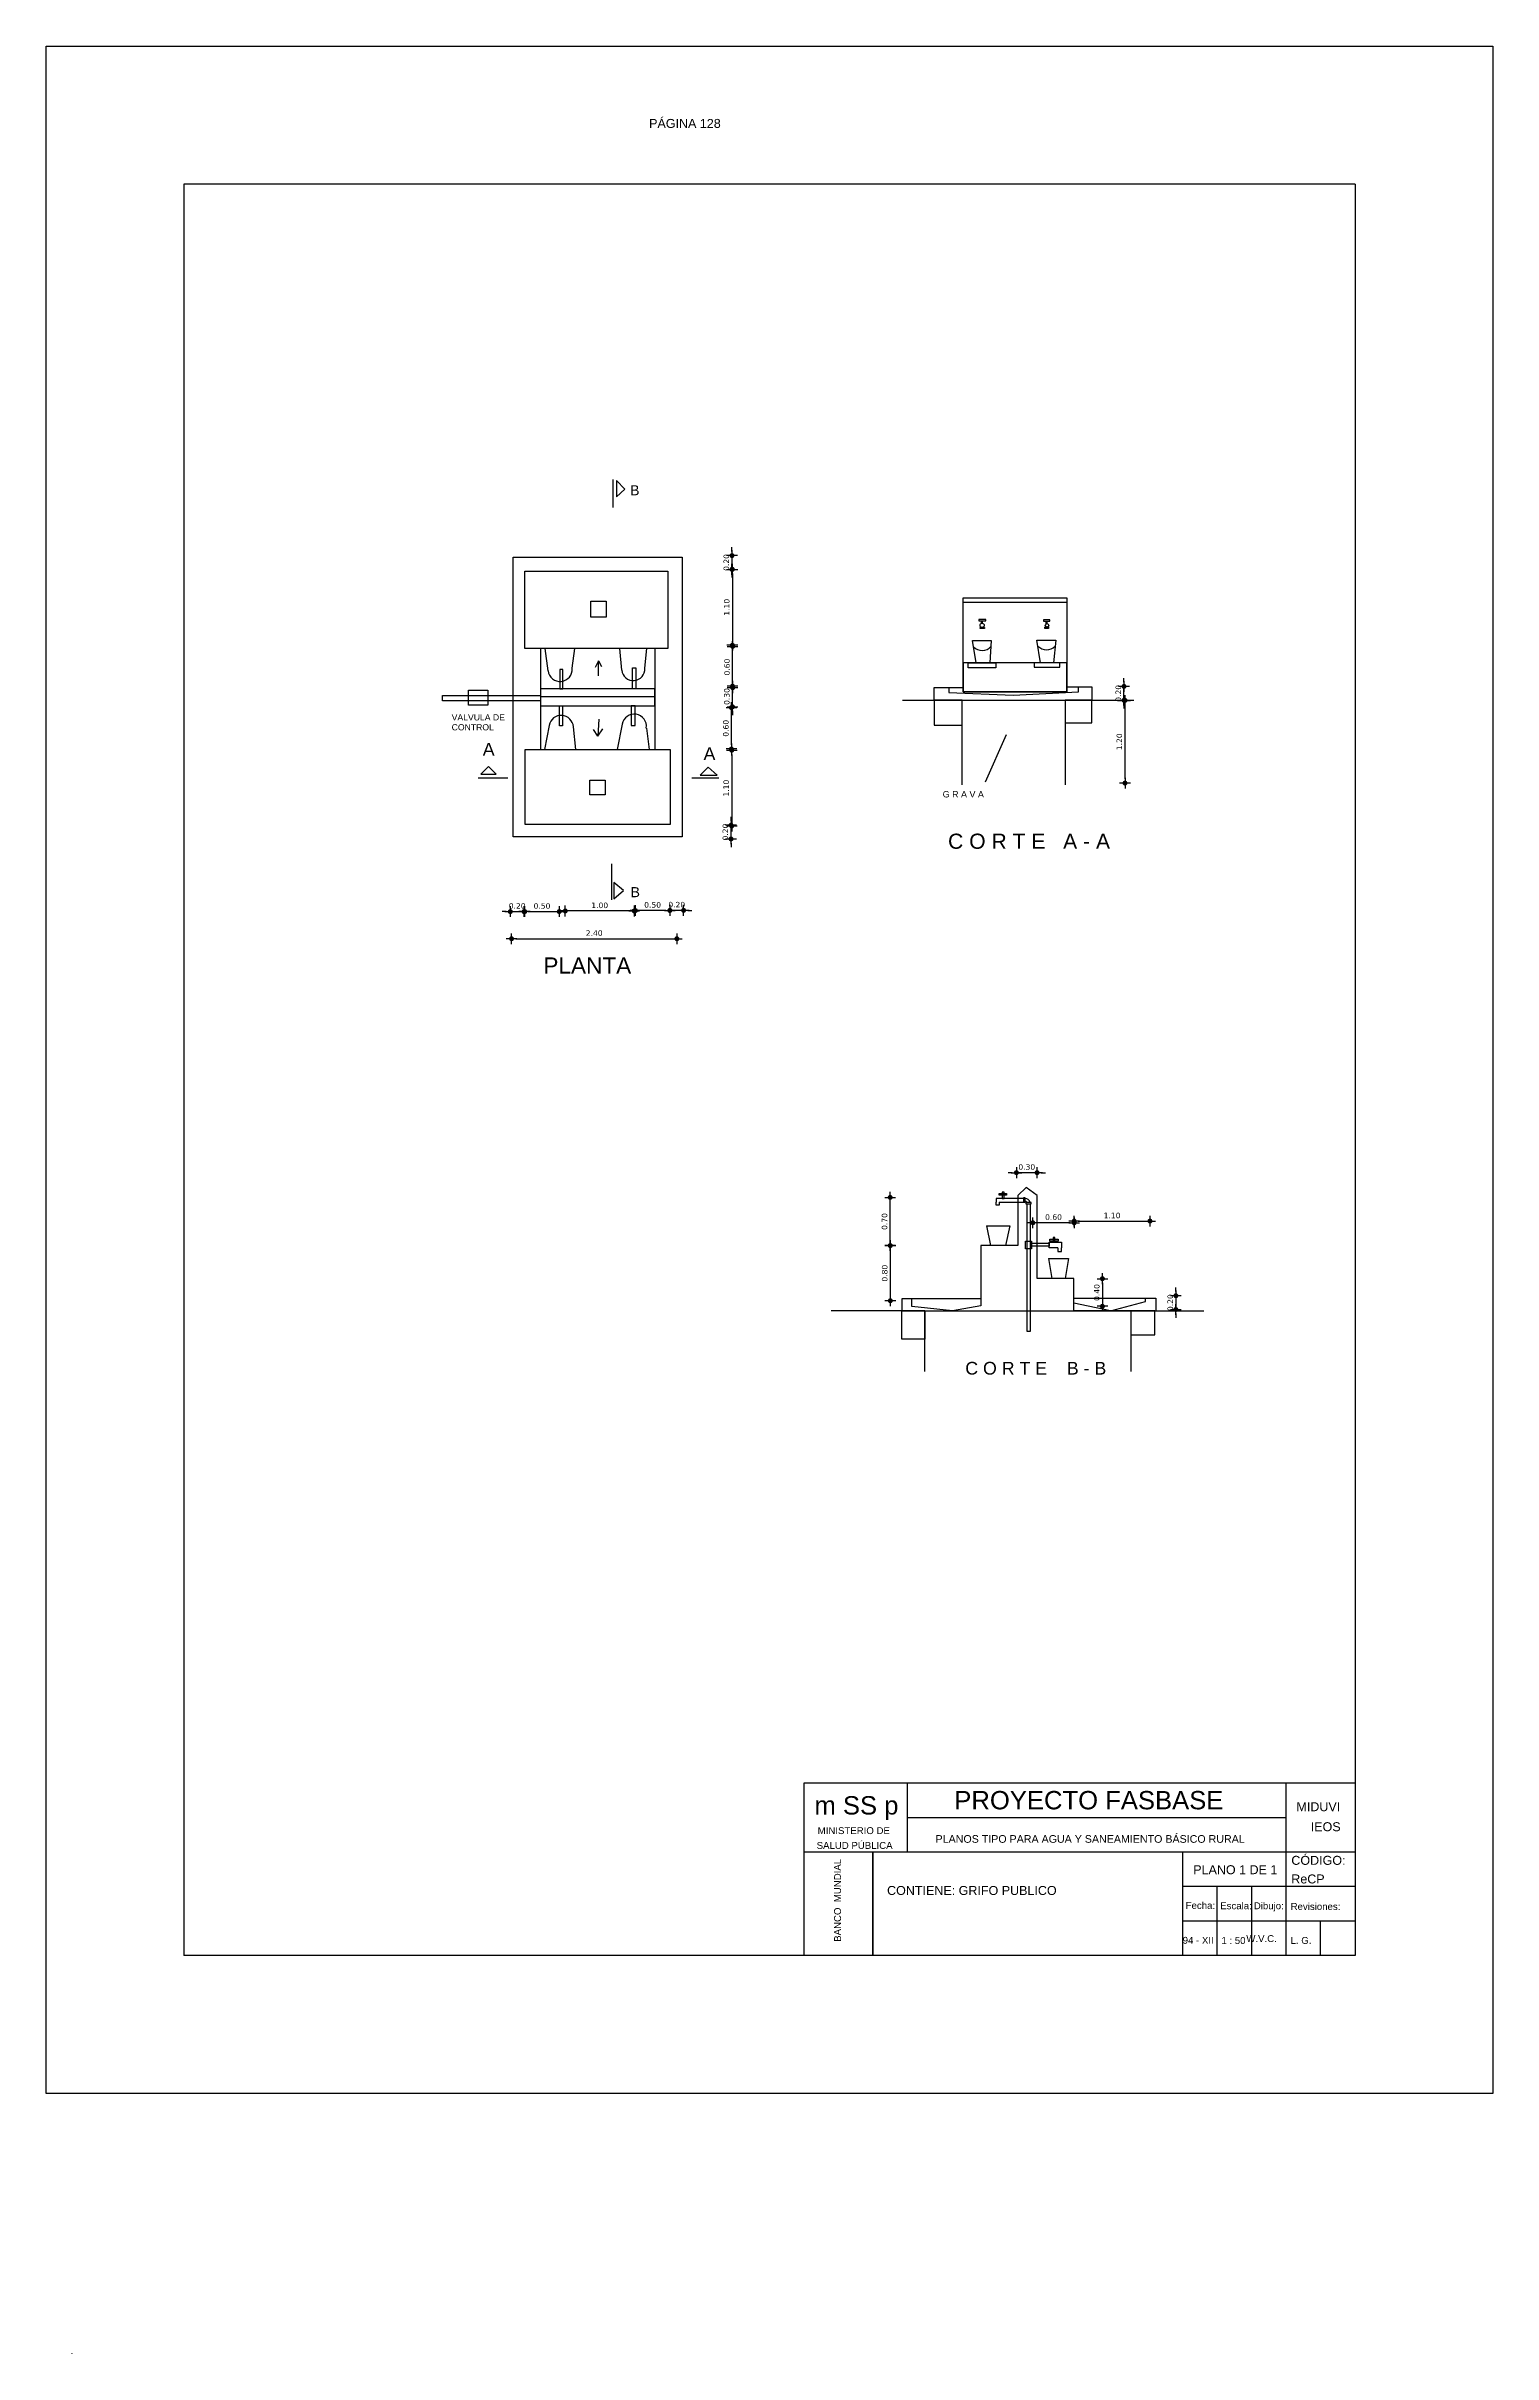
# Model space of a CAD drawing. Header units: metres. Extents: x 2413 to 4131, y 3282 to 4239.
# Drawn here: x 2461.35 to 2482.35, y 4203.54 to 4237.01 of the extents above; entities that cross this region are included whole.
import ezdxf
from ezdxf.enums import TextEntityAlignment as Align

# ---------------------------------------------------------------- set-up
doc = ezdxf.new("R2010")
doc.units = ezdxf.units.M
for name, color, linetype in [('Cota', 7, 'Continuous'), ('Cotas', 7, 'Continuous'), ('Dibujo', 7, 'Continuous'), ('Plano', 1, 'Continuous'), ('Texto', 170, 'Continuous')]:
    doc.layers.add(name, color=color, linetype=linetype)
doc.styles.add('Annotative', font='arial.ttf')
doc.styles.get("Standard").update_dxf_attribs({"font": 'arial.ttf'})
doc.styles.add('verdana', font='verdana.ttf')
doc.dimstyles.new('ISO', dxfattribs={"dimtxt": 0.08, "dimasz": 0.06, "dimexe": 0.1, "dimexo": 0.1, "dimgap": 0.04, "dimtad": 1, "dimzin": 1, "dimdsep": 46, "dimtxsty": 'verdana', "dimblk1": 'PAB', "dimblk2": 'PAB', "dimsah": 1, "dimcen": 0, "dimse1": 1, "dimse2": 1, "dimclrd": 7, "dimclre": 8, "dimclrt": 7, "dimadec": 0, "dimazin": 0, "dimtfac": 1, "dimtix": 1, "dimtmove": 0, "dimatfit": 3, "dimldrblk": 'PAB', "dimfxl": 0.1, "dimtvp": 1, "dimtolj": 1, "dimtzin": 1, "dimarcsym": 0})

msp = doc.modelspace()

# ---------------------------------------------------------------- texts
at = {"layer": 'Dibujo', "color": 0, "linetype": 'ByBlock'}
for s, height, p in [('m SS p', 0.2662, (2472.502, 4211.36)), ('PROYECTO FASBASE', 0.26624, (2474.532, 4211.435)), ('PLANOS TIPO PARA AGUA Y SANEAMIENTO BÁSICO RURAL', 0.11076, (2474.26, 4210.95))]:
    msp.add_text(s, height=height, dxfattribs=at).set_placement(p)
at = {"layer": 'Dibujo', "color": 0, "linetype": 'ByBlock', "style": 'Annotative'}
for s, p in [('MIDUVI', (2479.498, 4211.408)), ('IEOS', (2479.706, 4211.118)), ('PLANO 1 DE 1', (2478, 4210.494)), ('CÓDIGO:', (2479.424, 4210.63)), ('CONTIENE: GRIFO PUBLICO', (2473.556, 4210.193)), ('ReCP', (2479.423, 4210.36))]:
    msp.add_text(s, height=0.13, dxfattribs=at).set_placement(p)
at = {"layer": 'Dibujo', "color": 0, "linetype": 'ByBlock'}
for s, p in [('SALUD PÚBLICA', (2473.085, 4210.861)), ('MINISTERIO DE', (2473.073, 4211.076)), ('Fecha:', (2478.104, 4209.991)), ('Escala:', (2478.621, 4209.986)), ('Dibujo:', (2479.097, 4209.986)), ('Revisiones:', (2479.775, 4209.976)), ('94 - XII', (2478.072, 4209.485)), ('1 : 50', (2478.584, 4209.482)), ('W.V.C.', (2478.992, 4209.51)), ('L. G. ', (2479.584, 4209.483))]:
    msp.add_text(s, height=0.1, dxfattribs=at).set_placement(p, align=Align.CENTER)
msp.add_text('BANCO  MUNDIAL', height=0.1, rotation=90, dxfattribs=at).set_placement((2472.887, 4210.115), align=Align.CENTER)
at = {"layer": 'Dibujo', "color": 0, "linetype": 'ByBlock', "insert": (2470.102, 4235.958), "char_height": 0.13, "width": 2.90393, "attachment_point": 1}
msp.add_mtext('PÁGINA 128', dxfattribs=at)
at = {"layer": 'Plano', "insert": (2461.711, 4203.548), "char_height": 0.0125, "attachment_point": 1}
msp.add_mtext_dynamic_manual_height_columns('108', width=3.73984, gutter_width=12.5, heights=[0], dxfattribs=at)
at = {"layer": 'Texto'}
for s, height, p in [('B', 0.146, (2469.826, 4230.498)), ('VALVULA DE', 0.0897, (2467.236, 4227.232)), ('CONTROL', 0.0897, (2467.236, 4227.088)), ('A', 0.183, (2467.688, 4226.723)), ('A', 0.183, (2470.893, 4226.659)), ('G R A V A ', 0.0929, (2474.363, 4226.115)), ('C O R T E   A - A ', 0.2196, (2474.441, 4225.37)), ('B', 0.146, (2469.833, 4224.668)), ('PLANTA ', 0.2347, (2468.567, 4223.559)), ('C O R T E    B - B ', 0.18442, (2474.691, 4217.742))]:
    msp.add_text(s, height=height, dxfattribs=at).set_placement(p)

# ---------------------------------------------------------------- blocks, each defined once
blk = doc.blocks.new('PAB')
at = {"layer": 'Cotas'}
for p, q in [((-1.3, 0), (1.3, 0)), ((0, 1.3), (0, -1.3))]:
    blk.add_line(p, q, dxfattribs=at)
at = {"layer": 'Cotas', "const_width": 0.6}
blk.add_lwpolyline([(-0.3, 0, 1), (0.3, 0, 1)], format="xyb", close=True, dxfattribs=at)
blk = doc.blocks.new('*D913')
at = {"layer": 'Cota', "color": 7, "lineweight": -2, "transparency": 16777216}
for p, q in [((2471.305, 4229.684), (2471.305, 4229.744)), ((2471.305, 4229.624), (2471.305, 4229.424)), ((2471.305, 4229.364), (2471.305, 4229.304))]:
    blk.add_line(p, q, dxfattribs=at)
at = {"layer": 'Defpoints', "color": 0, "transparency": 16777216}
for p in [(2471.3, 4229.624), (2471.3, 4229.424), (2471.305, 4229.424)]:
    blk.add_point(p, dxfattribs=at)
at = {"layer": 'Cota', "color": 7, "lineweight": -2, "transparency": 16777216, "xscale": 0.06, "yscale": 0.06, "zscale": 0.06}
for p, rotation in [((2471.305, 4229.624), 270), ((2471.305, 4229.424), 90)]:
    blk.add_blockref('PAB', p, dxfattribs=dict(at, rotation=rotation))
at = {"layer": 'Cota', "color": 7, "transparency": 16777216, "insert": (2471.223, 4229.524), "char_height": 0.08, "attachment_point": 5, "rotation": 90, "style": 'verdana'}
blk.add_mtext('\\A1;0.20', dxfattribs=at)
blk = doc.blocks.new('*D914')
at = {"layer": 'Cota', "color": 7, "lineweight": -2, "transparency": 16777216}
blk.add_line((2471.31, 4229.364), (2471.31, 4228.384), dxfattribs=at)
at = {"layer": 'Defpoints', "color": 0, "transparency": 16777216}
for p in [(2471.305, 4229.424), (2471.305, 4228.324), (2471.31, 4228.324)]:
    blk.add_point(p, dxfattribs=at)
at = {"layer": 'Cota', "color": 7, "lineweight": -2, "transparency": 16777216, "xscale": 0.06, "yscale": 0.06, "zscale": 0.06}
for p, rotation in [((2471.31, 4229.424), 90), ((2471.31, 4228.324), 270)]:
    blk.add_blockref('PAB', p, dxfattribs=dict(at, rotation=rotation))
at = {"layer": 'Cota', "color": 7, "transparency": 16777216, "insert": (2471.229, 4228.874), "char_height": 0.08, "attachment_point": 5, "rotation": 90, "style": 'verdana'}
blk.add_mtext('\\A1;1.10', dxfattribs=at)
blk = doc.blocks.new('*D915')
at = {"layer": 'Cota', "color": 7, "lineweight": -2, "transparency": 16777216}
blk.add_line((2471.314, 4227.766), (2471.314, 4228.246), dxfattribs=at)
at = {"layer": 'Defpoints', "color": 0, "transparency": 16777216}
for p in [(2471.277, 4228.306), (2471.314, 4228.306), (2471.277, 4227.706)]:
    blk.add_point(p, dxfattribs=at)
at = {"layer": 'Cota', "color": 7, "lineweight": -2, "transparency": 16777216, "xscale": 0.06, "yscale": 0.06, "zscale": 0.06}
for p, rotation in [((2471.314, 4228.306), 90), ((2471.314, 4227.706), 270)]:
    blk.add_blockref('PAB', p, dxfattribs=dict(at, rotation=rotation))
at = {"layer": 'Cota', "color": 7, "transparency": 16777216, "insert": (2471.233, 4228.006), "char_height": 0.08, "attachment_point": 5, "rotation": 90, "style": 'verdana'}
blk.add_mtext('\\A1;0.60', dxfattribs=at)
blk = doc.blocks.new('*D916')
at = {"layer": 'Cota', "color": 7, "lineweight": -2, "transparency": 16777216}
for p, q in [((2471.312, 4227.789), (2471.312, 4227.849)), ((2471.312, 4227.429), (2471.312, 4227.729)), ((2471.312, 4227.369), (2471.312, 4227.309))]:
    blk.add_line(p, q, dxfattribs=at)
at = {"layer": 'Defpoints', "color": 0, "transparency": 16777216}
for p in [(2471.3, 4227.729), (2471.312, 4227.729), (2471.3, 4227.429)]:
    blk.add_point(p, dxfattribs=at)
at = {"layer": 'Cota', "color": 7, "lineweight": -2, "transparency": 16777216, "xscale": 0.06, "yscale": 0.06, "zscale": 0.06}
for p, rotation in [((2471.312, 4227.729), 270), ((2471.312, 4227.429), 90)]:
    blk.add_blockref('PAB', p, dxfattribs=dict(at, rotation=rotation))
at = {"layer": 'Cota', "color": 7, "transparency": 16777216, "insert": (2471.23, 4227.579), "char_height": 0.08, "attachment_point": 5, "rotation": 90, "style": 'verdana'}
blk.add_mtext('\\A1;0.30', dxfattribs=at)
blk = doc.blocks.new('*D917')
at = {"layer": 'Cota', "color": 7, "lineweight": -2, "transparency": 16777216}
blk.add_line((2471.297, 4226.878), (2471.297, 4227.358), dxfattribs=at)
at = {"layer": 'Defpoints', "color": 0, "transparency": 16777216}
for p in [(2471.297, 4227.418), (2471.297, 4227.418), (2471.297, 4226.818)]:
    blk.add_point(p, dxfattribs=at)
at = {"layer": 'Cota', "color": 7, "lineweight": -2, "transparency": 16777216, "xscale": 0.06, "yscale": 0.06, "zscale": 0.06}
for p, rotation in [((2471.297, 4227.418), 90), ((2471.297, 4226.818), 270)]:
    blk.add_blockref('PAB', p, dxfattribs=dict(at, rotation=rotation))
at = {"layer": 'Cota', "color": 7, "transparency": 16777216, "insert": (2471.216, 4227.118), "char_height": 0.08, "attachment_point": 5, "rotation": 90, "style": 'verdana'}
blk.add_mtext('\\A1;0.60', dxfattribs=at)
blk = doc.blocks.new('*D918')
at = {"layer": 'Cota', "color": 7, "lineweight": -2, "transparency": 16777216}
blk.add_line((2471.302, 4226.74), (2471.302, 4225.76), dxfattribs=at)
at = {"layer": 'Defpoints', "color": 0, "transparency": 16777216}
for p in [(2471.297, 4226.8), (2471.297, 4225.7), (2471.302, 4225.7)]:
    blk.add_point(p, dxfattribs=at)
at = {"layer": 'Cota', "color": 7, "lineweight": -2, "transparency": 16777216, "xscale": 0.06, "yscale": 0.06, "zscale": 0.06}
for p, rotation in [((2471.302, 4226.8), 90), ((2471.302, 4225.7), 270)]:
    blk.add_blockref('PAB', p, dxfattribs=dict(at, rotation=rotation))
at = {"layer": 'Cota', "color": 7, "transparency": 16777216, "insert": (2471.22, 4226.25), "char_height": 0.08, "attachment_point": 5, "rotation": 90, "style": 'verdana'}
blk.add_mtext('\\A1;1.10', dxfattribs=at)
blk = doc.blocks.new('*D919')
at = {"layer": 'Cota', "color": 7, "lineweight": -2, "transparency": 16777216}
for p, q in [((2471.291, 4225.773), (2471.291, 4225.833)), ((2471.291, 4225.513), (2471.291, 4225.713)), ((2471.291, 4225.453), (2471.291, 4225.393))]:
    blk.add_line(p, q, dxfattribs=at)
at = {"layer": 'Defpoints', "color": 0, "transparency": 16777216}
for p in [(2471.289, 4225.713), (2471.291, 4225.713), (2471.289, 4225.513)]:
    blk.add_point(p, dxfattribs=at)
at = {"layer": 'Cota', "color": 7, "lineweight": -2, "transparency": 16777216, "xscale": 0.06, "yscale": 0.06, "zscale": 0.06}
for p, rotation in [((2471.291, 4225.713), 270), ((2471.291, 4225.513), 90)]:
    blk.add_blockref('PAB', p, dxfattribs=dict(at, rotation=rotation))
at = {"layer": 'Cota', "color": 7, "transparency": 16777216, "insert": (2471.209, 4225.613), "char_height": 0.08, "attachment_point": 5, "rotation": 90, "style": 'verdana'}
blk.add_mtext('\\A1;0.20', dxfattribs=at)
blk = doc.blocks.new('*D920')
at = {"layer": 'Cota', "color": 7, "lineweight": -2, "transparency": 16777216}
for p, q in [((2470.343, 4224.477), (2470.283, 4224.477)), ((2470.603, 4224.477), (2470.403, 4224.477)), ((2470.663, 4224.477), (2470.723, 4224.477))]:
    blk.add_line(p, q, dxfattribs=at)
at = {"layer": 'Defpoints', "color": 0, "transparency": 16777216}
for p in [(2470.403, 4224.477), (2470.403, 4224.465), (2470.603, 4224.465)]:
    blk.add_point(p, dxfattribs=at)
at = {"layer": 'Cota', "color": 7, "lineweight": -2, "transparency": 16777216, "xscale": 0.06, "yscale": 0.06, "zscale": 0.06}
blk.add_blockref('PAB', (2470.403, 4224.477), dxfattribs=at)
at = {"layer": 'Cota', "color": 7, "lineweight": -2, "transparency": 16777216, "xscale": 0.06, "yscale": 0.06, "zscale": 0.06, "rotation": 180}
blk.add_blockref('PAB', (2470.603, 4224.477), dxfattribs=at)
at = {"layer": 'Cota', "color": 7, "transparency": 16777216, "insert": (2470.503, 4224.559), "char_height": 0.08, "attachment_point": 5, "style": 'verdana'}
blk.add_mtext('\\A1;0.20', dxfattribs=at)
blk = doc.blocks.new('*D921')
at = {"layer": 'Cota', "color": 7, "lineweight": -2, "transparency": 16777216}
blk.add_line((2470.343, 4224.474), (2469.963, 4224.474), dxfattribs=at)
at = {"layer": 'Defpoints', "color": 0, "transparency": 16777216}
for p in [(2469.903, 4224.477), (2469.903, 4224.474), (2470.403, 4224.477)]:
    blk.add_point(p, dxfattribs=at)
at = {"layer": 'Cota', "color": 7, "lineweight": -2, "transparency": 16777216, "xscale": 0.06, "yscale": 0.06, "zscale": 0.06, "rotation": 180}
blk.add_blockref('PAB', (2469.903, 4224.474), dxfattribs=at)
at = {"layer": 'Cota', "color": 7, "lineweight": -2, "transparency": 16777216, "xscale": 0.06, "yscale": 0.06, "zscale": 0.06}
blk.add_blockref('PAB', (2470.403, 4224.474), dxfattribs=at)
at = {"layer": 'Cota', "color": 7, "transparency": 16777216, "insert": (2470.153, 4224.556), "char_height": 0.08, "attachment_point": 5, "style": 'verdana'}
blk.add_mtext('\\A1;0.50', dxfattribs=at)
blk = doc.blocks.new('*D922')
at = {"layer": 'Cota', "color": 7, "lineweight": -2, "transparency": 16777216}
blk.add_line((2469.825, 4224.468), (2468.945, 4224.468), dxfattribs=at)
at = {"layer": 'Defpoints', "color": 0, "transparency": 16777216}
for p in [(2468.885, 4224.474), (2468.885, 4224.468), (2469.885, 4224.474)]:
    blk.add_point(p, dxfattribs=at)
at = {"layer": 'Cota', "color": 7, "lineweight": -2, "transparency": 16777216, "xscale": 0.06, "yscale": 0.06, "zscale": 0.06, "rotation": 180}
blk.add_blockref('PAB', (2468.885, 4224.468), dxfattribs=at)
at = {"layer": 'Cota', "color": 7, "lineweight": -2, "transparency": 16777216, "xscale": 0.06, "yscale": 0.06, "zscale": 0.06}
blk.add_blockref('PAB', (2469.885, 4224.468), dxfattribs=at)
at = {"layer": 'Cota', "color": 7, "transparency": 16777216, "insert": (2469.385, 4224.549), "char_height": 0.08, "attachment_point": 5, "style": 'verdana'}
blk.add_mtext('\\A1;1.00', dxfattribs=at)
blk = doc.blocks.new('*D923')
at = {"layer": 'Cota', "color": 7, "lineweight": -2, "transparency": 16777216}
blk.add_line((2468.357, 4224.459), (2468.737, 4224.459), dxfattribs=at)
at = {"layer": 'Defpoints', "color": 0, "transparency": 16777216}
for p in [(2468.297, 4224.474), (2468.797, 4224.474), (2468.797, 4224.459)]:
    blk.add_point(p, dxfattribs=at)
at = {"layer": 'Cota', "color": 7, "lineweight": -2, "transparency": 16777216, "xscale": 0.06, "yscale": 0.06, "zscale": 0.06, "rotation": 180}
blk.add_blockref('PAB', (2468.297, 4224.459), dxfattribs=at)
at = {"layer": 'Cota', "color": 7, "lineweight": -2, "transparency": 16777216, "xscale": 0.06, "yscale": 0.06, "zscale": 0.06}
blk.add_blockref('PAB', (2468.797, 4224.459), dxfattribs=at)
at = {"layer": 'Cota', "color": 7, "transparency": 16777216, "insert": (2468.547, 4224.54), "char_height": 0.08, "attachment_point": 5, "style": 'verdana'}
blk.add_mtext('\\A1;0.50', dxfattribs=at)
blk = doc.blocks.new('*D924')
at = {"layer": 'Cota', "color": 7, "lineweight": -2, "transparency": 16777216}
for p, q in [((2468.027, 4224.459), (2467.967, 4224.459)), ((2468.087, 4224.459), (2468.287, 4224.459)), ((2468.347, 4224.459), (2468.407, 4224.459))]:
    blk.add_line(p, q, dxfattribs=at)
at = {"layer": 'Defpoints', "color": 0, "transparency": 16777216}
for p in [(2468.087, 4224.474), (2468.287, 4224.474), (2468.287, 4224.459)]:
    blk.add_point(p, dxfattribs=at)
at = {"layer": 'Cota', "color": 7, "lineweight": -2, "transparency": 16777216, "xscale": 0.06, "yscale": 0.06, "zscale": 0.06}
blk.add_blockref('PAB', (2468.087, 4224.459), dxfattribs=at)
at = {"layer": 'Cota', "color": 7, "lineweight": -2, "transparency": 16777216, "xscale": 0.06, "yscale": 0.06, "zscale": 0.06, "rotation": 180}
blk.add_blockref('PAB', (2468.287, 4224.459), dxfattribs=at)
at = {"layer": 'Cota', "color": 7, "transparency": 16777216, "insert": (2468.187, 4224.54), "char_height": 0.08, "attachment_point": 5, "style": 'verdana'}
blk.add_mtext('\\A1;0.20', dxfattribs=at)
blk = doc.blocks.new('*D925')
at = {"layer": 'Cota', "color": 7, "lineweight": -2, "transparency": 16777216}
blk.add_line((2468.165, 4224.065), (2470.445, 4224.065), dxfattribs=at)
at = {"layer": 'Defpoints', "color": 0, "transparency": 16777216}
for p in [(2468.105, 4224.065), (2470.505, 4224.065), (2470.505, 4224.065)]:
    blk.add_point(p, dxfattribs=at)
at = {"layer": 'Cota', "color": 7, "lineweight": -2, "transparency": 16777216, "xscale": 0.06, "yscale": 0.06, "zscale": 0.06, "rotation": 180}
blk.add_blockref('PAB', (2468.105, 4224.065), dxfattribs=at)
at = {"layer": 'Cota', "color": 7, "lineweight": -2, "transparency": 16777216, "xscale": 0.06, "yscale": 0.06, "zscale": 0.06}
blk.add_blockref('PAB', (2470.505, 4224.065), dxfattribs=at)
at = {"layer": 'Cota', "color": 7, "transparency": 16777216, "insert": (2469.305, 4224.147), "char_height": 0.08, "attachment_point": 5, "style": 'verdana'}
blk.add_mtext('\\A1;2.40', dxfattribs=at)
blk = doc.blocks.new('*D926')
at = {"layer": 'Cota', "color": 7, "lineweight": -2, "transparency": 16777216}
blk.add_line((2477.01, 4226.383), (2477.01, 4227.463), dxfattribs=at)
at = {"layer": 'Defpoints', "color": 0, "transparency": 16777216}
for p in [(2477.01, 4227.523), (2477.015, 4227.523), (2477.015, 4226.323)]:
    blk.add_point(p, dxfattribs=at)
at = {"layer": 'Cota', "color": 7, "lineweight": -2, "transparency": 16777216, "xscale": 0.06, "yscale": 0.06, "zscale": 0.06}
for p, rotation in [((2477.01, 4227.523), 90), ((2477.01, 4226.323), 270)]:
    blk.add_blockref('PAB', p, dxfattribs=dict(at, rotation=rotation))
at = {"layer": 'Cota', "color": 7, "transparency": 16777216, "insert": (2476.928, 4226.923), "char_height": 0.08, "attachment_point": 5, "rotation": 90, "style": 'verdana'}
blk.add_mtext('\\A1;1.20', dxfattribs=at)
blk = doc.blocks.new('*D927')
at = {"layer": 'Cota', "color": 7, "lineweight": -2, "transparency": 16777216}
for p, q in [((2476.995, 4227.785), (2476.995, 4227.845)), ((2476.995, 4227.525), (2476.995, 4227.725)), ((2476.995, 4227.465), (2476.995, 4227.405))]:
    blk.add_line(p, q, dxfattribs=at)
at = {"layer": 'Defpoints', "color": 0, "transparency": 16777216}
for p in [(2476.992, 4227.725), (2476.995, 4227.725), (2476.992, 4227.525)]:
    blk.add_point(p, dxfattribs=at)
at = {"layer": 'Cota', "color": 7, "lineweight": -2, "transparency": 16777216, "xscale": 0.06, "yscale": 0.06, "zscale": 0.06}
for p, rotation in [((2476.995, 4227.725), 270), ((2476.995, 4227.525), 90)]:
    blk.add_blockref('PAB', p, dxfattribs=dict(at, rotation=rotation))
at = {"layer": 'Cota', "color": 7, "transparency": 16777216, "insert": (2476.913, 4227.625), "char_height": 0.08, "attachment_point": 5, "rotation": 90, "style": 'verdana'}
blk.add_mtext('\\A1;0.20', dxfattribs=at)
blk = doc.blocks.new('*D928')
at = {"layer": 'Cota', "color": 7, "lineweight": -2, "transparency": 16777216}
blk.add_line((2473.601, 4219.673), (2473.601, 4220.253), dxfattribs=at)
at = {"layer": 'Defpoints', "color": 0, "transparency": 16777216}
for p in [(2473.569, 4220.313), (2473.601, 4220.313), (2473.569, 4219.613)]:
    blk.add_point(p, dxfattribs=at)
at = {"layer": 'Cota', "color": 7, "lineweight": -2, "transparency": 16777216, "xscale": 0.06, "yscale": 0.06, "zscale": 0.06}
for p, rotation in [((2473.601, 4220.313), 90), ((2473.601, 4219.613), 270)]:
    blk.add_blockref('PAB', p, dxfattribs=dict(at, rotation=rotation))
at = {"layer": 'Cota', "color": 7, "transparency": 16777216, "insert": (2473.52, 4219.963), "char_height": 0.08, "attachment_point": 5, "rotation": 90, "style": 'verdana'}
blk.add_mtext('\\A1;0.70', dxfattribs=at)
blk = doc.blocks.new('*D929')
at = {"layer": 'Cota', "color": 7, "lineweight": -2, "transparency": 16777216}
blk.add_line((2473.603, 4219.553), (2473.603, 4218.873), dxfattribs=at)
at = {"layer": 'Defpoints', "color": 0, "transparency": 16777216}
for p in [(2473.601, 4219.613), (2473.601, 4218.813), (2473.603, 4218.813)]:
    blk.add_point(p, dxfattribs=at)
at = {"layer": 'Cota', "color": 7, "lineweight": -2, "transparency": 16777216, "xscale": 0.06, "yscale": 0.06, "zscale": 0.06}
for p, rotation in [((2473.603, 4219.613), 90), ((2473.603, 4218.813), 270)]:
    blk.add_blockref('PAB', p, dxfattribs=dict(at, rotation=rotation))
at = {"layer": 'Cota', "color": 7, "transparency": 16777216, "insert": (2473.522, 4219.213), "char_height": 0.08, "attachment_point": 5, "rotation": 90, "style": 'verdana'}
blk.add_mtext('\\A1;0.80', dxfattribs=at)
blk = doc.blocks.new('*D930')
at = {"layer": 'Cota', "color": 7, "lineweight": -2, "transparency": 16777216}
for p, q in [((2475.374, 4220.671), (2475.314, 4220.671)), ((2475.734, 4220.671), (2475.434, 4220.671)), ((2475.794, 4220.671), (2475.854, 4220.671))]:
    blk.add_line(p, q, dxfattribs=at)
at = {"layer": 'Defpoints', "color": 0, "transparency": 16777216}
for p in [(2475.434, 4220.683), (2475.434, 4220.671), (2475.734, 4220.683)]:
    blk.add_point(p, dxfattribs=at)
at = {"layer": 'Cota', "color": 7, "lineweight": -2, "transparency": 16777216, "xscale": 0.06, "yscale": 0.06, "zscale": 0.06}
blk.add_blockref('PAB', (2475.434, 4220.671), dxfattribs=at)
at = {"layer": 'Cota', "color": 7, "lineweight": -2, "transparency": 16777216, "xscale": 0.06, "yscale": 0.06, "zscale": 0.06, "rotation": 180}
blk.add_blockref('PAB', (2475.734, 4220.671), dxfattribs=at)
at = {"layer": 'Cota', "color": 7, "transparency": 16777216, "insert": (2475.584, 4220.753), "char_height": 0.08, "attachment_point": 5, "style": 'verdana'}
blk.add_mtext('\\A1;0.30', dxfattribs=at)
blk = doc.blocks.new('*D931')
at = {"layer": 'Cota', "color": 7, "lineweight": -2, "transparency": 16777216}
blk.add_line((2476.212, 4219.945), (2475.732, 4219.945), dxfattribs=at)
at = {"layer": 'Defpoints', "color": 0, "transparency": 16777216}
for p in [(2475.672, 4219.951), (2475.672, 4219.945), (2476.272, 4219.951)]:
    blk.add_point(p, dxfattribs=at)
at = {"layer": 'Cota', "color": 7, "lineweight": -2, "transparency": 16777216, "xscale": 0.06, "yscale": 0.06, "zscale": 0.06, "rotation": 180}
blk.add_blockref('PAB', (2475.672, 4219.945), dxfattribs=at)
at = {"layer": 'Cota', "color": 7, "lineweight": -2, "transparency": 16777216, "xscale": 0.06, "yscale": 0.06, "zscale": 0.06}
blk.add_blockref('PAB', (2476.272, 4219.945), dxfattribs=at)
at = {"layer": 'Cota', "color": 7, "transparency": 16777216, "insert": (2475.972, 4220.027), "char_height": 0.08, "attachment_point": 5, "style": 'verdana'}
blk.add_mtext('\\A1;0.60', dxfattribs=at)
blk = doc.blocks.new('*D932')
at = {"layer": 'Cota', "color": 7, "lineweight": -2, "transparency": 16777216}
blk.add_line((2476.332, 4219.969), (2477.312, 4219.969), dxfattribs=at)
at = {"layer": 'Defpoints', "color": 0, "transparency": 16777216}
for p in [(2477.372, 4219.969), (2476.272, 4219.945), (2477.372, 4219.945)]:
    blk.add_point(p, dxfattribs=at)
at = {"layer": 'Cota', "color": 7, "lineweight": -2, "transparency": 16777216, "xscale": 0.06, "yscale": 0.06, "zscale": 0.06, "rotation": 180}
blk.add_blockref('PAB', (2476.272, 4219.969), dxfattribs=at)
at = {"layer": 'Cota', "color": 7, "lineweight": -2, "transparency": 16777216, "xscale": 0.06, "yscale": 0.06, "zscale": 0.06}
blk.add_blockref('PAB', (2477.372, 4219.969), dxfattribs=at)
at = {"layer": 'Cota', "color": 7, "transparency": 16777216, "insert": (2476.822, 4220.05), "char_height": 0.08, "attachment_point": 5, "style": 'verdana'}
blk.add_mtext('\\A1;1.10', dxfattribs=at)
blk = doc.blocks.new('*D933')
at = {"layer": 'Cota', "color": 7, "lineweight": -2, "transparency": 16777216}
blk.add_line((2476.682, 4219.073), (2476.682, 4218.793), dxfattribs=at)
at = {"layer": 'Defpoints', "color": 0, "transparency": 16777216}
for p in [(2476.682, 4219.133), (2476.682, 4218.733), (2476.682, 4218.733)]:
    blk.add_point(p, dxfattribs=at)
at = {"layer": 'Cota', "color": 7, "lineweight": -2, "transparency": 16777216, "xscale": 0.06, "yscale": 0.06, "zscale": 0.06}
for p, rotation in [((2476.682, 4219.133), 90), ((2476.682, 4218.733), 270)]:
    blk.add_blockref('PAB', p, dxfattribs=dict(at, rotation=rotation))
at = {"layer": 'Cota', "color": 7, "transparency": 16777216, "insert": (2476.6, 4218.933), "char_height": 0.08, "attachment_point": 5, "rotation": 90, "style": 'verdana'}
blk.add_mtext('\\A1;0.40', dxfattribs=at)
blk = doc.blocks.new('*D934')
at = {"layer": 'Cota', "color": 7, "lineweight": -2, "transparency": 16777216}
for p, q in [((2477.748, 4218.946), (2477.748, 4219.006)), ((2477.748, 4218.886), (2477.748, 4218.686)), ((2477.748, 4218.626), (2477.748, 4218.566))]:
    blk.add_line(p, q, dxfattribs=at)
at = {"layer": 'Defpoints', "color": 0, "transparency": 16777216}
for p in [(2477.748, 4218.686), (2477.756, 4218.886), (2477.756, 4218.686)]:
    blk.add_point(p, dxfattribs=at)
at = {"layer": 'Cota', "color": 7, "lineweight": -2, "transparency": 16777216, "xscale": 0.06, "yscale": 0.06, "zscale": 0.06}
for p, rotation in [((2477.748, 4218.886), 270), ((2477.748, 4218.686), 90)]:
    blk.add_blockref('PAB', p, dxfattribs=dict(at, rotation=rotation))
at = {"layer": 'Cota', "color": 7, "transparency": 16777216, "insert": (2477.667, 4218.786), "char_height": 0.08, "attachment_point": 5, "rotation": 90, "style": 'verdana'}
blk.add_mtext('\\A1;0.20', dxfattribs=at)

# ---------------------------------------------------------------- dimensions: what is measured, and where the dimension line sits
at = {"layer": 'Cota'}
for base, p1, p2, picture, middle in [((2471.305, 4229.424), (2471.3, 4229.624), (2471.3, 4229.424), '*D913', (2471.223, 4229.524)), ((2471.31, 4228.324), (2471.305, 4229.424), (2471.305, 4228.324), '*D914', (2471.229, 4228.874)), ((2471.314, 4228.306), (2471.277, 4227.706), (2471.277, 4228.306), '*D915', (2471.233, 4228.006)), ((2471.312, 4227.729), (2471.3, 4227.429), (2471.3, 4227.729), '*D916', (2471.23, 4227.579)), ((2476.995, 4227.725), (2476.992, 4227.525), (2476.992, 4227.725), '*D927', (2476.913, 4227.625)), ((2471.297, 4227.418), (2471.297, 4226.818), (2471.297, 4227.418), '*D917', (2471.216, 4227.118)), ((2477.01, 4227.523), (2477.015, 4226.323), (2477.015, 4227.523), '*D926', (2476.928, 4226.923)), ((2471.302, 4225.7), (2471.297, 4226.8), (2471.297, 4225.7), '*D918', (2471.22, 4226.25)), ((2471.291, 4225.713), (2471.289, 4225.513), (2471.289, 4225.713), '*D919', (2471.209, 4225.613)), ((2473.601, 4220.313), (2473.569, 4219.613), (2473.569, 4220.313), '*D928', (2473.52, 4219.963)), ((2473.603, 4218.813), (2473.601, 4219.613), (2473.601, 4218.813), '*D929', (2473.522, 4219.213)), ((2476.682, 4218.733), (2476.682, 4219.133), (2476.682, 4218.733), '*D933', (2476.6, 4218.933)), ((2477.748, 4218.686), (2477.756, 4218.886), (2477.756, 4218.686), '*D934', (2477.667, 4218.786))]:
    dim = msp.add_linear_dim(base=base, p1=p1, p2=p2, angle=90, dimstyle='ISO', dxfattribs=at)
    dim.commit()
    dim.dimension.update_dxf_attribs({"geometry": picture, "text_midpoint": middle})
for base, p1, p2, picture, middle in [((2468.287, 4224.459), (2468.087, 4224.474), (2468.287, 4224.474), '*D924', (2468.187, 4224.54)), ((2468.797, 4224.459), (2468.297, 4224.474), (2468.797, 4224.474), '*D923', (2468.547, 4224.54)), ((2468.885, 4224.468), (2469.885, 4224.474), (2468.885, 4224.474), '*D922', (2469.385, 4224.549)), ((2469.903, 4224.474), (2470.403, 4224.477), (2469.903, 4224.477), '*D921', (2470.153, 4224.556)), ((2470.403, 4224.477), (2470.603, 4224.465), (2470.403, 4224.465), '*D920', (2470.503, 4224.559)), ((2470.505, 4224.065), (2468.105, 4224.065), (2470.505, 4224.065), '*D925', (2469.305, 4224.147)), ((2475.434, 4220.671), (2475.734, 4220.683), (2475.434, 4220.683), '*D930', (2475.584, 4220.753)), ((2475.672, 4219.945), (2476.272, 4219.951), (2475.672, 4219.951), '*D931', (2475.972, 4220.027)), ((2477.372, 4219.969), (2476.272, 4219.945), (2477.372, 4219.945), '*D932', (2476.822, 4220.05))]:
    dim = msp.add_linear_dim(base=base, p1=p1, p2=p2, dimstyle='ISO', dxfattribs=at)
    dim.commit()
    dim.dimension.update_dxf_attribs({"geometry": picture, "text_midpoint": middle})

# ---------------------------------------------------------------- linework, layer by layer
at = {"layer": 'Dibujo', "color": 0, "linetype": 'ByBlock'}
for p, q in [((2461.349, 4237.014), (2482.349, 4237.014)), ((2461.349, 4207.314), (2461.349, 4237.014)), ((2461.349, 4237.014), (2464.349, 4237.014)), ((2461.349, 4237.014), (2463.849, 4237.014)), ((2482.349, 4237.014), (2482.349, 4207.314)), ((2463.349, 4235.014), (2463.349, 4209.314)), ((2480.349, 4235.014), (2463.349, 4235.014)), ((2480.349, 4235.014), (2480.349, 4209.314)), ((2472.349, 4211.814), (2472.349, 4209.314)), ((2480.349, 4211.814), (2472.349, 4211.814)), ((2473.849, 4211.814), (2473.849, 4210.814)), ((2479.349, 4209.314), (2479.349, 4211.814)), ((2479.349, 4211.314), (2473.849, 4211.314)), ((2480.349, 4210.814), (2472.349, 4210.814)), ((2473.349, 4210.814), (2473.349, 4209.314)), ((2473.349, 4209.314), (2473.349, 4210.814)), ((2477.849, 4209.314), (2477.849, 4210.814)), ((2480.349, 4210.314), (2477.849, 4210.314)), ((2478.349, 4209.314), (2478.349, 4210.314)), ((2478.849, 4209.314), (2478.849, 4210.314)), ((2480.349, 4209.814), (2477.849, 4209.814)), ((2479.849, 4209.314), (2479.849, 4209.814)), ((2480.349, 4209.314), (2463.349, 4209.314)), ((2482.349, 4207.314), (2461.349, 4207.314))]:
    msp.add_line(p, q, dxfattribs=at)
at = {"layer": 'Plano'}
for p, q in [((2474.659, 4228.947), (2476.163, 4228.947)), ((2474.849, 4228.07), (2474.798, 4228.394)), ((2474.798, 4228.394), (2475.069, 4228.394)), ((2475.069, 4228.394), (2475.047, 4228.07)), ((2475.782, 4228.07), (2475.729, 4228.397)), ((2475.729, 4228.397), (2476.006, 4228.397)), ((2476.006, 4228.397), (2475.971, 4228.07)), ((2468.527, 4228.278), (2468.527, 4226.811)), ((2468.635, 4227.952), (2468.595, 4228.278)), ((2468.984, 4227.988), (2469.025, 4228.278)), ((2469.705, 4227.962), (2469.675, 4228.278)), ((2470.04, 4227.989), (2470.068, 4228.278)), ((2470.184, 4228.278), (2470.184, 4226.811)), ((2474.659, 4227.703), (2474.236, 4227.703)), ((2474.236, 4227.703), (2474.236, 4227.525)), ((2474.452, 4227.703), (2474.452, 4227.639)), ((2476.163, 4227.721), (2476.527, 4227.721)), ((2476.336, 4227.646), (2476.336, 4227.721)), ((2476.527, 4227.721), (2476.527, 4227.525)), ((2468.527, 4227.58), (2470.184, 4227.58)), ((2473.782, 4227.525), (2477.138, 4227.525)), ((2474.452, 4227.639), (2475.386, 4227.6)), ((2475.386, 4227.6), (2476.336, 4227.646)), ((2468.65, 4227.16), (2468.585, 4226.811)), ((2469.002, 4227.138), (2469.033, 4226.811)), ((2469.712, 4227.176), (2469.639, 4226.811)), ((2470.062, 4227.121), (2470.104, 4226.811)), ((2475.577, 4220.458), (2475.453, 4220.342)), ((2475.453, 4220.342), (2475.453, 4219.616)), ((2475.736, 4220.34), (2475.577, 4220.458)), ((2475.736, 4219.135), (2475.736, 4220.34)), ((2475, 4219.898), (2475.337, 4219.898)), ((2475, 4219.898), (2475.058, 4219.616)), ((2475.337, 4219.898), (2475.273, 4219.616)), ((2475.453, 4219.616), (2474.918, 4219.616)), ((2474.918, 4219.616), (2474.918, 4218.84)), ((2475.899, 4219.425), (2476.189, 4219.425)), ((2475.899, 4219.425), (2475.947, 4219.135)), ((2476.189, 4219.425), (2476.139, 4219.135)), ((2476.266, 4219.135), (2475.736, 4219.135)), ((2476.266, 4218.667), (2476.266, 4219.135)), ((2474.106, 4218.667), (2472.746, 4218.667)), ((2474.918, 4218.84), (2473.77, 4218.84)), ((2473.77, 4218.84), (2473.77, 4218.667)), ((2473.917, 4218.732), (2473.917, 4218.84)), ((2474.506, 4218.667), (2473.917, 4218.732)), ((2474.918, 4218.74), (2474.506, 4218.667)), ((2474.918, 4218.84), (2474.918, 4218.74)), ((2476.266, 4218.852), (2477.459, 4218.852)), ((2476.8, 4218.667), (2476.266, 4218.777)), ((2477.442, 4218.667), (2476.266, 4218.667)), ((2476.8, 4218.667), (2477.306, 4218.8)), ((2477.096, 4218.667), (2478.156, 4218.667)), ((2477.096, 4218.667), (2477.442, 4218.667)), ((2477.306, 4218.8), (2477.306, 4218.852)), ((2477.459, 4218.852), (2477.459, 4218.667))]:
    msp.add_line(p, q, dxfattribs=at)
for points in [[(2468.131, 4229.6), (2470.581, 4229.6), (2470.581, 4225.545), (2468.131, 4225.545)], [(2468.297, 4229.396), (2470.374, 4229.396), (2470.374, 4228.278), (2468.297, 4228.278)], [(2476.163, 4227.646), (2474.659, 4227.646), (2474.659, 4229.013), (2476.163, 4229.013)], [(2469.257, 4228.961), (2469.478, 4228.961), (2469.478, 4228.731), (2469.257, 4228.731)], [(2474.887, 4228.677), (2474.988, 4228.677), (2474.988, 4228.695), (2474.887, 4228.695)], [(2475.827, 4228.671), (2475.919, 4228.671), (2475.919, 4228.692), (2475.827, 4228.692)], [(2474.97, 4228.564), (2474.907, 4228.564), (2474.907, 4228.581), (2474.97, 4228.581)], [(2475.901, 4228.566), (2475.847, 4228.566), (2475.847, 4228.585), (2475.901, 4228.585)], [(2474.659, 4227.646), (2476.163, 4227.646), (2476.163, 4228.07), (2474.659, 4228.07)], [(2474.734, 4228.07), (2475.135, 4228.07), (2475.135, 4227.997), (2474.734, 4227.997)], [(2476.062, 4228.07), (2475.691, 4228.07), (2475.691, 4228.004), (2476.062, 4228.004)], [(2467.482, 4227.67), (2467.763, 4227.67), (2467.763, 4227.454), (2467.482, 4227.454)], [(2468.527, 4227.446), (2470.184, 4227.446), (2470.184, 4227.691), (2468.527, 4227.691)], [(2468.804, 4227.691), (2468.85, 4227.691), (2468.85, 4227.97), (2468.804, 4227.97)], [(2469.909, 4227.691), (2469.859, 4227.691), (2469.859, 4227.993), (2469.909, 4227.993)], [(2468.527, 4227.517), (2467.104, 4227.517), (2467.104, 4227.595), (2468.527, 4227.595)], [(2468.8, 4227.446), (2468.843, 4227.446), (2468.843, 4227.154), (2468.8, 4227.154)], [(2469.899, 4227.446), (2469.843, 4227.446), (2469.843, 4227.159), (2469.899, 4227.159)], [(2474.648, 4227.525), (2474.241, 4227.525), (2474.241, 4227.164), (2474.648, 4227.164)], [(2476.527, 4227.525), (2476.142, 4227.525), (2476.142, 4227.197), (2476.527, 4227.197)], [(2468.302, 4226.811), (2470.41, 4226.811), (2470.41, 4225.724), (2468.302, 4225.724)], [(2469.24, 4226.367), (2469.466, 4226.367), (2469.466, 4226.154), (2469.24, 4226.154)], [(2475.181, 4220.371), (2475.289, 4220.371), (2475.289, 4220.347), (2475.181, 4220.347)], [(2475.227, 4220.298), (2475.255, 4220.298), (2475.255, 4220.389), (2475.227, 4220.389)], [(2475.541, 4220.311), (2475.557, 4220.311), (2475.557, 4220.238), (2475.541, 4220.238)], [(2475.572, 4220.221), (2475.646, 4220.221), (2475.646, 4220.238), (2475.572, 4220.238)], [(2475.634, 4218.366), (2475.589, 4218.366), (2475.589, 4220.221), (2475.634, 4220.221)], [(2475.565, 4219.679), (2475.652, 4219.679), (2475.652, 4219.567), (2475.565, 4219.567)], [(2475.652, 4219.647), (2475.911, 4219.647), (2475.911, 4219.605), (2475.652, 4219.605)], [(2475.919, 4219.707), (2476.041, 4219.707), (2476.041, 4219.68), (2475.919, 4219.68)], [(2475.965, 4219.663), (2475.993, 4219.663), (2475.993, 4219.73), (2475.965, 4219.73)], [(2474.106, 4218.255), (2473.77, 4218.255), (2473.77, 4218.667), (2474.106, 4218.667)], [(2477.096, 4218.317), (2477.442, 4218.317), (2477.442, 4218.667), (2477.096, 4218.667)]]:
    msp.add_lwpolyline(points, close=True, dxfattribs=at)
for points in [[(2474.929, 4228.642), (2474.929, 4228.677), (2474.938, 4228.677), (2474.938, 4228.642)], [(2475.866, 4228.634), (2475.866, 4228.671), (2475.877, 4228.671), (2475.877, 4228.637)], [(2474.648, 4226.299), (2474.648, 4227.525), (2476.142, 4227.525), (2476.142, 4226.299)], [(2475.183, 4220.242), (2475.541, 4220.242), (2475.541, 4220.298), (2475.138, 4220.298), (2475.138, 4220.242)], [(2475.183, 4220.242), (2475.183, 4220.199), (2475.138, 4220.199), (2475.138, 4220.242)], [(2476.033, 4219.58), (2475.911, 4219.58), (2475.911, 4219.663), (2476.09, 4219.663), (2476.09, 4219.58)], [(2476.033, 4219.58), (2476.033, 4219.529), (2476.09, 4219.529), (2476.09, 4219.58)], [(2474.106, 4217.789), (2474.106, 4218.667), (2477.096, 4218.667), (2477.096, 4217.789)]]:
    msp.add_lwpolyline(points, dxfattribs=at)
for centre, radius in [((2474.936, 4228.612), 0.031), ((2475.877, 4228.611), 0.0258)]:
    msp.add_circle(centre, radius, dxfattribs=at)
for centre, radius, start, end in [((2474.936, 4228.411), 0.165, 221.735, 320.485), ((2475.871, 4228.438), 0.18, 224.9587, 314.1172), ((2468.809, 4227.974), 0.176, 187.2319, 4.7796), ((2469.872, 4227.978), 0.168, 185.3884, 3.9487), ((2468.825, 4227.127), 0.178, 3.5773, 169.3064), ((2469.886, 4227.146), 0.177, 352.0837, 170.1362), ((2475.559, 4220.222), 0.0747, 13.1254, 91.1976), ((2475.563, 4220.225), 0.0285, 28.8363, 100.5463)]:
    msp.add_arc(centre, radius, start, end, dxfattribs=at)
at = {"layer": 'Texto'}
for p, q in [((2469.579, 4230.32), (2469.579, 4230.726)), ((2469.629, 4230.712), (2469.629, 4230.476)), ((2469.751, 4230.588), (2469.629, 4230.712)), ((2469.629, 4230.476), (2469.751, 4230.588)), ((2469.365, 4228.096), (2469.319, 4228.002)), ((2469.365, 4227.881), (2469.365, 4228.096)), ((2469.365, 4228.096), (2469.413, 4228.016)), ((2469.358, 4227.002), (2469.294, 4227.101)), ((2469.371, 4227.25), (2469.358, 4227.002)), ((2469.358, 4227.002), (2469.431, 4227.109)), ((2474.983, 4226.341), (2475.29, 4227.027)), ((2467.62, 4226.401), (2468.051, 4226.401)), ((2467.659, 4226.453), (2467.77, 4226.562)), ((2467.659, 4226.453), (2467.88, 4226.453)), ((2467.88, 4226.453), (2467.77, 4226.562)), ((2471.115, 4226.393), (2470.721, 4226.393)), ((2470.958, 4226.553), (2470.844, 4226.437)), ((2470.844, 4226.437), (2471.09, 4226.437)), ((2471.09, 4226.437), (2470.958, 4226.553)), ((2469.56, 4224.629), (2469.56, 4225.152)), ((2469.589, 4224.883), (2469.589, 4224.645)), ((2469.728, 4224.763), (2469.589, 4224.883)), ((2469.589, 4224.645), (2469.728, 4224.763))]:
    msp.add_line(p, q, dxfattribs=at)

msp.set_redraw_order([(e.dxf.handle, doc.entitydb.next_handle()) for e in msp.query("TEXT MTEXT ATTDEF DIMENSION ARC_DIMENSION")])  # texts and dimensions are drawn at this point

doc.saveas('drawing.dxf')
